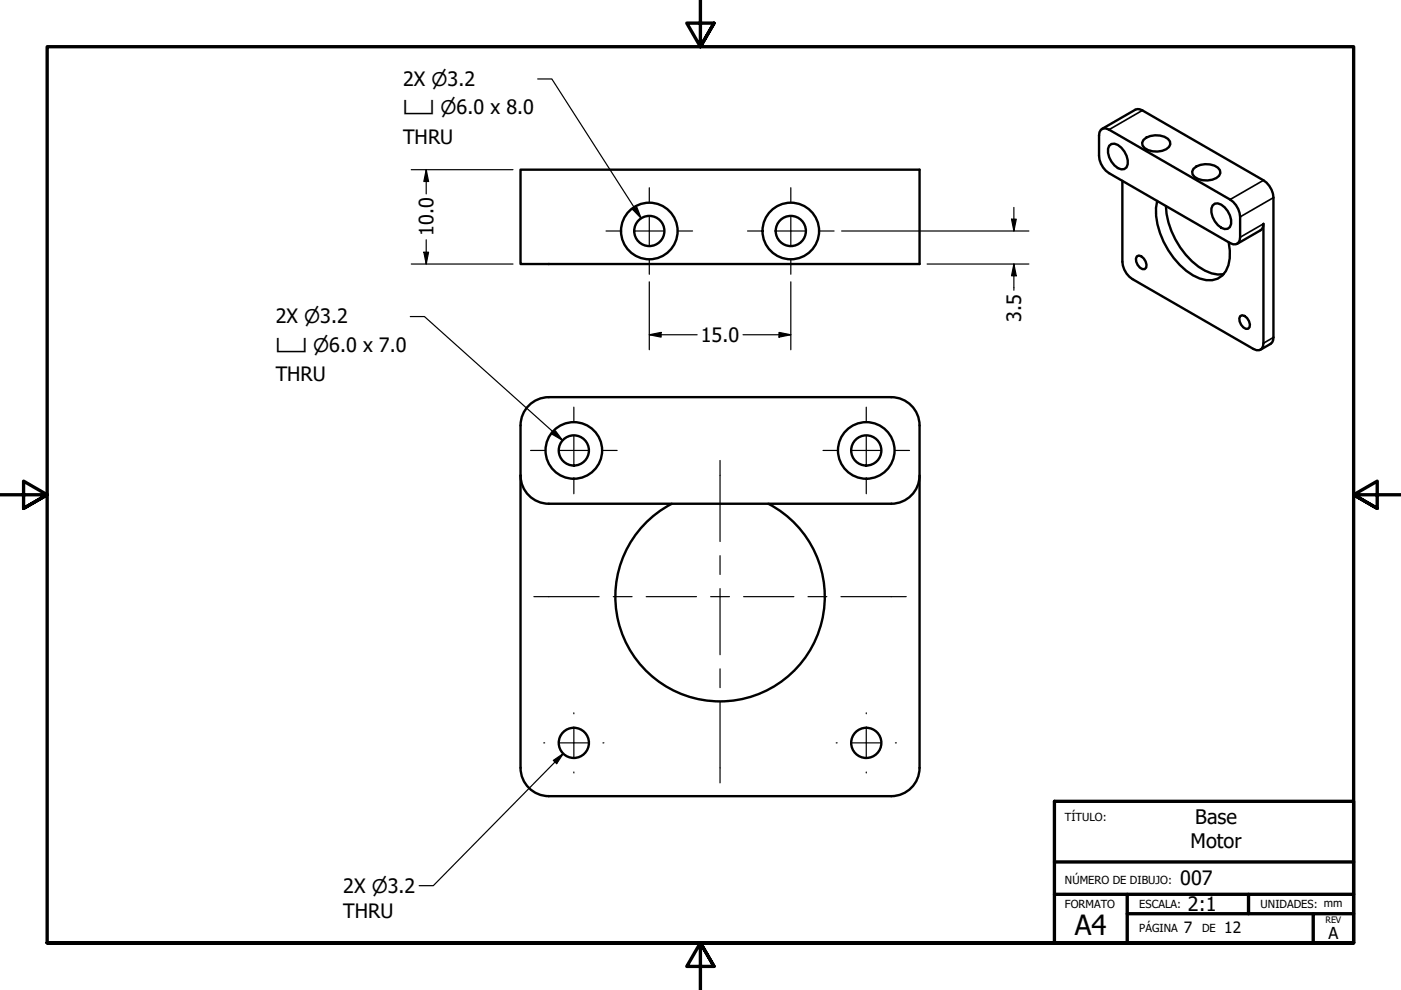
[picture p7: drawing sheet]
<svg xmlns="http://www.w3.org/2000/svg" width="297mm" height="210mm" viewBox="0 0 297 210" stroke-linecap="round" stroke-linejoin="round" font-family="sans-serif">
<defs><g id="words">
<text font-size="5.9" x="227.9" y="198.3">A4</text>
<g font-size="4.2">
<text x="85.5" y="18.2">2X ⌀3.2</text>
<text x="85.5" y="30.5">THRU</text>
<text x="91.9" y="50" transform="rotate(-90 91.9 50)">10.0</text>
<text x="58.5" y="68.6">2X ⌀3.2</text>
<text x="216.5" y="68.2" transform="rotate(-90 216.5 68.2)">3.5</text>
<text x="148.6" y="72.5">15.0</text>
<text x="58.5" y="80.8">THRU</text>
<text x="252.4" y="179.8">Motor</text>
<text x="253.4" y="174.7">Base</text>
<text x="72.8" y="189.3">2X ⌀3.2</text>
<text x="250.2" y="187.7">007</text>
<text x="72.8" y="194.6">THRU</text>
<text x="251.9" y="193.2">2:1</text>
</g>
<g font-size="4">
<text x="85.5" y="24.2">⌴ ⌀6.0 x 8.0</text>
<text x="58.5" y="74.6">⌴ ⌀6.0 x 7.0</text>
</g>
<text font-size="3.5" x="281.6" y="199">A</text>
<g font-size="3.3">
<text x="251" y="197.8">7</text>
<text x="259.6" y="197.8">12</text>
</g>
<g font-size="2.4">
<text x="225.8" y="174">TÍTULO:</text>
<text x="225.8" y="187.3">NÚMERO DE DIBUJO:</text>
<text x="225.8" y="192.5">FORMATO</text>
<text x="241.6" y="197.6">PÁGINA</text>
<text x="241.6" y="192.5">ESCALA:</text>
<text x="254.9" y="197.6">DE</text>
<text x="267.3" y="192.5">UNIDADES: mm</text>
</g>
<text font-size="1.9" x="281" y="195.8">REV</text>
</g></defs>
<!-- layer: Visible (ANSI) -->
<g fill="none" stroke="#000" stroke-width=".51">
<path d="M110.4 36h84.6v20h-84.6zM233.4 27.5l.5-.3h.6l.6 .3 25.7 14.8a4.7 4.7 0 0 1 2.1 3.7v4.3a1.3 1.3 0 0 1-.6 1.4 1.3 1.3 0 0 1-1.5-.2l-25.7-14.8a4.6 4.6 0 0 1-2.1-3.7v-4.3l.1-.7zM233.6 27.3l7.1-4 1-.1 26.2 15a4.6 4.6 0 0 1 2.1 3.7v29.6l-.3 1.1-2.4 1.5M235.2 30.9a1.67 1.67 0 0 1 2.5 .4 4 4 0 0 1 1.1 4.2 1.66 1.66 0 0 1-2.5-.4 4 4 0 0 1-1.1-4.2zM238 38.4v17.1a4.7 4.7 0 0 0 2.1 3.7l25.7 14.8a1.29 1.29 0 0 0 1.5 .1 1.29 1.29 0 0 0 .6-1.3v-25.3l-.3 1-.3 .3-5 2.9M242.4 29.7a4.3 4.3 0 0 1 5.2-.3l.4 .6a1.66 1.66 0 0 1-1.6 2 4 4 0 0 1-4.2-1.1v-.6zM253 35.8a4.3 4.3 0 0 1 5.2-.3l.4 .6a1.65 1.65 0 0 1-1.6 2 4 4 0 0 1-4.1-1.1l-.1-.6zM241 54.4a1.38 1.38 0 0 1 1.9 1l.2 .7-.1 .6-.3 .4a1.95 1.95 0 0 1-1.7-2.7zM245.3 42.6a14.9 14.9 0 0 0 3.5 12.1 12 12 0 0 0 6.9 4.7 4.1 4.1 0 0 0 4.7-3.2l.3-1.4v-1.7l-.2-1.7M247.2 43.7a17.2 17.2 0 0 0 8.3 13.7l1.4 .6 1.3 .2 1.2-.1M257.1 43.6a1.65 1.65 0 0 1 2.6 .4 4 4 0 0 1 1.1 4.1 1.65 1.65 0 0 1-2.6-.4 4 4 0 0 1-1.1-4.1zM263 67a1.37 1.37 0 0 1 1.8 1.1l.2 .7-.1 .6-.3 .3a1.95 1.95 0 0 1-1.6-2.7z"/>
<path d="M112.1 86a6 6 0 0 1 4.3-1.8h72.6a6 6 0 0 1 6 6v72.6a6 6 0 0 1-6 6h-72.6a6 6 0 0 1-6-6v-72.6a6 6 0 0 1 1.7-4.2zM110.4 100.8a6 6 0 0 0 6 6h72.6a6 6 0 0 0 6-6M142.4 106.8a22.2 22.2 0 0 0-7 33.7 22.2 22.2 0 0 0 34.5 0 22.2 22.2 0 0 0-7-33.7"/>
<circle cx="137.7" cy="49" r="3.2"/>
<circle cx="137.7" cy="49" r="6"/>
<circle cx="167.7" cy="49" r="3.2"/>
<circle cx="167.7" cy="49" r="6"/>
<circle cx="121.7" cy="95.5" r="3.2"/>
<circle cx="121.7" cy="95.5" r="6"/>
<circle cx="183.7" cy="95.5" r="3.2"/>
<circle cx="183.7" cy="95.5" r="6"/>
<circle cx="121.7" cy="157.5" r="3.2"/>
<circle cx="183.7" cy="157.5" r="3.2"/>
</g>
<!-- layer: Visible Narrow (ANSI) -->
<path d="M242.2 23.4l-7.1 4.1M267.9 38.2l-7.1 4.1M267.9 47.5l-5 2.8M270 41.9l-7.1 4.1M270 71.5l-2.1 1.3" fill="none" stroke="#000" stroke-width=".35"/>
<!-- layer: Border (ANSI) -->
<path d="M148.5 0v9.9l-2.9-5h5.8l-2.9 5 2.9-5M0 104.9h10l-5-2.9v5.8l5-2.9-5 2.9M297 104.9h-10l5-2.9v5.8l-5-2.9 5 2.9M10 199.9v-190h277v190h-277h277M151.4 204.9l-2.9-5 2.9 5h-5.8l2.9-5v10" fill="none" stroke="#000" stroke-width=".71"/>
<!-- layer: Title (ANSI) -->
<path d="M223.6 169.9h63.4v30h-63.4zM223.6 189.6h63.4M223.6 182.8h63.4M239 189.6v10.3M239 193.7h39.4M264.7 189.6v4.1M287 193.7h-8.6v6.2" fill="none" stroke="#000" stroke-width=".71"/>
<!-- layer: Centerline (ANSI) -->
<path d="M152.7 97.6v17.2M152.7 117.8v4M113.2 126.5h13.8M130 126.5h4M137 126.5h10.7M150.7 126.5h4M152.7 124.8v14M157.7 126.5h10.6M171.3 126.5h4M178.3 126.5h13.8M152.7 141.8v4M152.7 148.8v17.2" fill="none" stroke="#000" stroke-width=".25"/>
<!-- layer: Center Mark (ANSI) -->
<g fill="none" stroke="#000" stroke-width=".25">
<path d="M137.7 39.8v3M167.7 39.8v3M128.5 49h3M134.5 49h6.3M137.7 45.8v6.4M137.7 55.1v3.1M143.8 49h3M158.5 49h3M164.5 49h6.3M167.7 45.8v6.4M167.7 55.1v3.1M173.8 49h3"/>
<path d="M112.5 95.5h3M118.5 95.5h6.3M121.7 86.3v3M121.7 92.3v6.4M127.8 95.5h3M174.5 95.5h3M180.5 95.5h6.3M183.7 86.3v3M183.7 92.3v6.4M189.8 95.5h3M121.7 101.7v3M183.7 101.7v3"/>
<path d="M115.3 157.5h.2M118.5 157.5h6.3M121.7 151.1v.2M121.7 154.3v6.4M127.8 157.5h.2M177.3 157.5h.2M180.5 157.5h6.3M183.7 151.1v.2M183.7 154.3v6.4M189.8 157.5h.2M121.7 163.7v.2M183.7 163.7v.2"/>
</g>
<!-- layer: Dimension (ANSI) -->
<g fill="none" stroke="#000" stroke-width=".25">
<path d="M114 16.7h3l18.9 29.6M87.2 36h21.6M90.4 36l.5 2.5h-1zM90.4 36v5.1M87.2 56h21.6M89.9 53.5h1l-.5 2.5zM90.4 50.8v5.2M134.2 44.4l.8-.5 .9 2.4zM137.7 59.8v14.4M167.7 59.8v14.4M178.4 49h39.7M196.6 56h21.5"/>
<path d="M214.5 46.5h1l-.5 2.5zM215 56l.5 2.5h-1zM215 44v5M215 56v5.5M87 67.1h3l29.3 26.3M137.7 71l2.5-.5v1zM137.7 71h10.1M157.5 71h10.2M165.2 70.5l2.5 .5-2.5 .5zM117.8 91.3l1.5 2.1-2.2-1.3zM119.4 159.8l-27.5 28h-3M117.3 161.2l2.1-1.4-1.4 2.1z"/>
</g>
<path d="M90.4 36l.5 2.5h-1zM89.9 53.5h1l-.5 2.5zM134.2 44.4l.8-.5 .9 2.4zM214.5 46.5h1l-.5 2.5zM215 56l.5 2.5h-1zM137.7 71l2.5-.5v1zM165.2 70.5l2.5 .5-2.5 .5zM117.8 91.3l1.5 2.1-2.2-1.3zM117.3 161.2l2.1-1.4-1.4 2.1z" fill="#000"/>
<use href="#words"/>
</svg>
